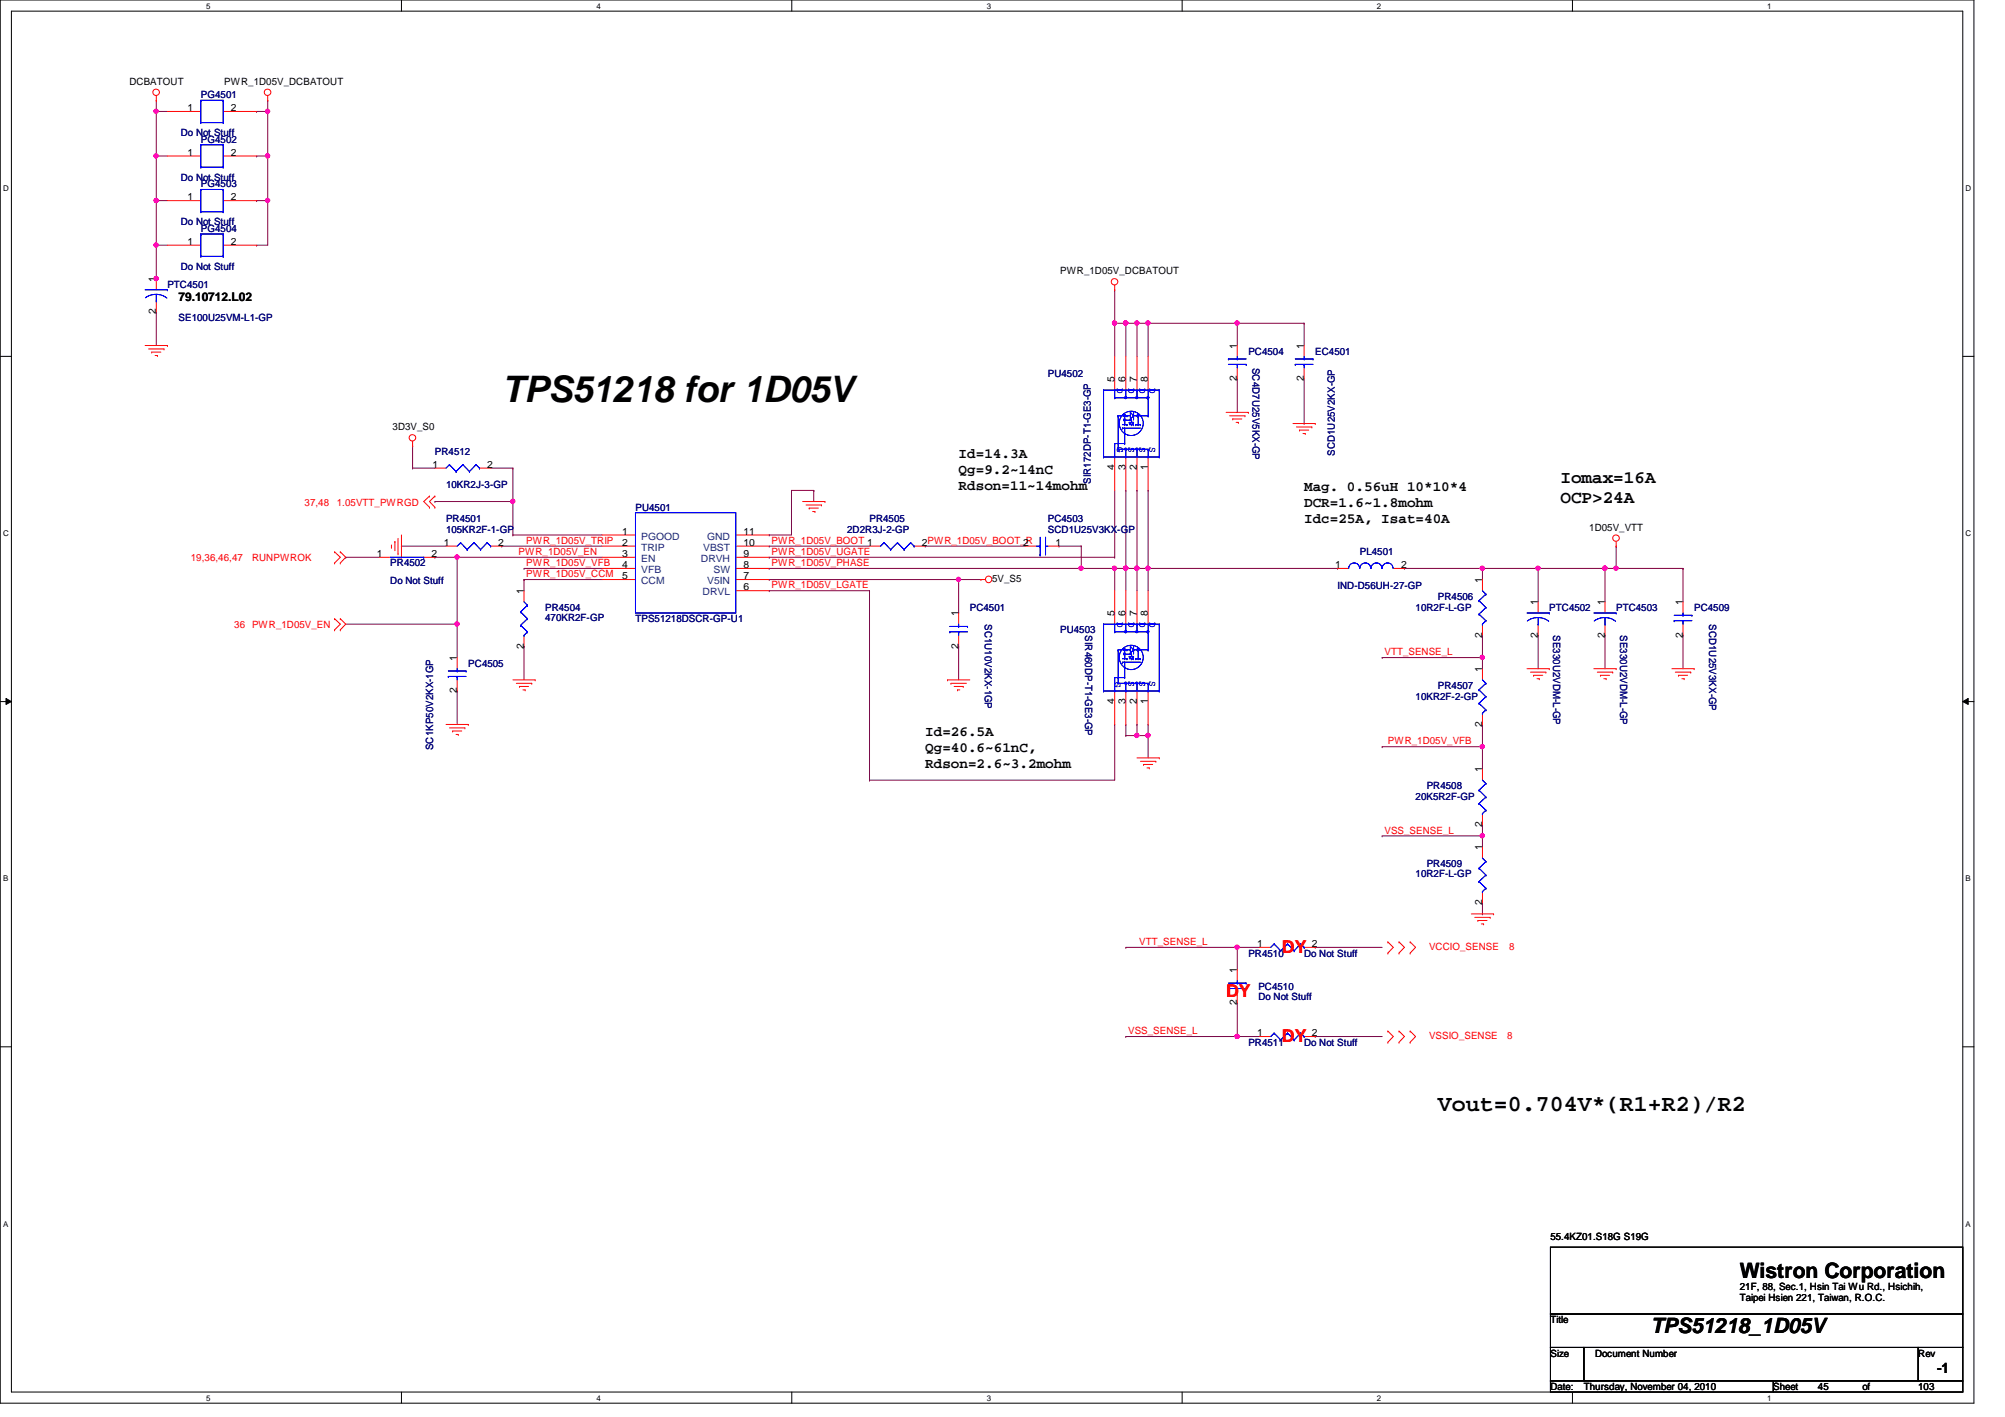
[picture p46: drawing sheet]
<svg xmlns="http://www.w3.org/2000/svg" width="297mm" height="210mm" viewBox="0 0 297 210" stroke-linecap="round" stroke-linejoin="round" font-family="sans-serif">
<defs><g id="words">
<text font-size="5.4" x="74.3" y="59.5">TPS51218 for 1D05V</text>
<text font-size="3.4" x="213" y="164.6">Vout=0.704V*(R1+R2)/R2</text>
<g font-size="3.1">
<text x="257.8" y="189.3">Wistron Corporation</text>
<text x="244.6" y="197.5">TPS51218_1D05V</text>
</g>
<g font-size="2.6">
<text x="231.2" y="71.5">Iomax=16A</text>
<text x="231.2" y="74.5">OCP&gt;24A</text>
</g>
<g font-size="2.6" fill="#f00">
<text x="189.9" y="141.1">DY</text>
<text x="181.6" y="147.7">DY</text>
<text x="189.9" y="154.3">DY</text>
</g>
<g font-size="2.1">
<text x="142" y="67.8">Id=14.3A</text>
<text x="142" y="70.1">Qg=9.2~14nC</text>
<text x="142" y="72.5">Rdson=11~14mohm</text>
<text x="193.2" y="72.7">Mag. 0.56uH 10*10*4</text>
<text x="193.2" y="75.1">DCR=1.6~1.8mohm</text>
<text x="193.2" y="77.5">Idc=25A, Isat=40A</text>
<text x="137.1" y="109.1">Id=26.5A</text>
<text x="137.1" y="111.4">Qg=40.6~61nC,</text>
<text x="137.1" y="113.8">Rdson=2.6~3.2mohm</text>
<text x="287" y="203.4">-1</text>
</g>
<text font-size="1.8" x="26.5" y="44.6">79.10712.L02</text>
<g font-size="1.5">
<text x="19.2" y="12.6">DCBATOUT</text>
<text x="27.8" y="16.5">1</text>
<text x="33.2" y="12.6">PWR_1D05V_DCBATOUT</text>
<text x="34.2" y="16.5">2</text>
<text x="27.8" y="23.1">1</text>
<text x="34.2" y="23.1">2</text>
<text x="27.8" y="29.7">1</text>
<text x="34.2" y="29.7">2</text>
<text x="23.1" y="41.8" transform="rotate(-90 23.1 41.8)">1</text>
<text x="27.8" y="36.3">1</text>
<text x="34.2" y="36.3">2</text>
<text x="157.1" y="40.6">PWR_1D05V_DCBATOUT</text>
<text x="23.1" y="46.6" transform="rotate(-90 23.1 46.6)">2</text>
<text x="183.3" y="51.7" transform="rotate(-90 183.3 51.7)">1</text>
<text x="193.2" y="51.7" transform="rotate(-90 193.2 51.7)">1</text>
<text x="165.1" y="56.6" transform="rotate(-90 165.1 56.6)">5</text>
<text x="166.7" y="56.6" transform="rotate(-90 166.7 56.6)">6</text>
<text x="168.4" y="56.6" transform="rotate(-90 168.4 56.6)">7</text>
<text x="170" y="56.6" transform="rotate(-90 170 56.6)">8</text>
<text x="183.3" y="56.5" transform="rotate(-90 183.3 56.5)">2</text>
<text x="193.2" y="56.5" transform="rotate(-90 193.2 56.5)">2</text>
<text x="58.2" y="63.8">3D3V_S0</text>
<text x="64.1" y="69.3">1</text>
<text x="72.2" y="69.3">2</text>
<text x="165.1" y="69.7" transform="rotate(-90 165.1 69.7)">4</text>
<text x="166.7" y="69.7" transform="rotate(-90 166.7 69.7)">3</text>
<text x="168.4" y="69.7" transform="rotate(-90 168.4 69.7)">2</text>
<text x="170" y="69.7" transform="rotate(-90 170 69.7)">1</text>
<text x="55.8" y="82.5">1</text>
<text x="63.9" y="82.5">2</text>
<text x="65.7" y="80.9">1</text>
<text x="73.8" y="80.9">2</text>
<text x="92.2" y="79.2">1</text>
<text x="92.2" y="80.9">2</text>
<text x="92.2" y="82.5">3</text>
<text x="110.1" y="82.5">9</text>
<text x="110.1" y="80.9">10</text>
<text x="110.1" y="79.2">11</text>
<text x="136.6" y="80.9">2PWR_1D05V_BOOT_R</text>
<text x="151.6" y="80.9">2</text>
<text x="156.4" y="80.9">1</text>
<text x="235.5" y="78.6">1D05V_VTT</text>
<text x="77.6" y="88" transform="rotate(-90 77.6 88)">1</text>
<text x="92.2" y="84.2">4</text>
<text x="92.2" y="85.8">5</text>
<text x="110.1" y="87.5">6</text>
<text x="110.1" y="85.8">7</text>
<text x="110.1" y="84.2">8</text>
<text x="147" y="86.2">5V_S5</text>
<text x="197.8" y="84.2">1</text>
<text x="207.6" y="84.2">2</text>
<text x="219.6" y="86.4" transform="rotate(-90 219.6 86.4)">1</text>
<text x="227.8" y="89.7" transform="rotate(-90 227.8 89.7)">1</text>
<text x="237.7" y="89.7" transform="rotate(-90 237.7 89.7)">1</text>
<text x="249.3" y="89.7" transform="rotate(-90 249.3 89.7)">1</text>
<text x="142" y="91.3" transform="rotate(-90 142 91.3)">1</text>
<text x="165.1" y="91.3" transform="rotate(-90 165.1 91.3)">5</text>
<text x="166.7" y="91.3" transform="rotate(-90 166.7 91.3)">6</text>
<text x="168.4" y="91.3" transform="rotate(-90 168.4 91.3)">7</text>
<text x="170" y="91.3" transform="rotate(-90 170 91.3)">8</text>
<text x="219.6" y="94.4" transform="rotate(-90 219.6 94.4)">2</text>
<text x="227.8" y="94.4" transform="rotate(-90 227.8 94.4)">2</text>
<text x="237.7" y="94.4" transform="rotate(-90 237.7 94.4)">2</text>
<text x="249.3" y="94.4" transform="rotate(-90 249.3 94.4)">2</text>
<text x="67.7" y="97.9" transform="rotate(-90 67.7 97.9)">1</text>
<text x="77.6" y="96.1" transform="rotate(-90 77.6 96.1)">2</text>
<text x="142" y="96.1" transform="rotate(-90 142 96.1)">2</text>
<text x="219.6" y="99.6" transform="rotate(-90 219.6 99.6)">1</text>
<text x="67.7" y="102.7" transform="rotate(-90 67.7 102.7)">2</text>
<text x="165.1" y="104.4" transform="rotate(-90 165.1 104.4)">4</text>
<text x="166.7" y="104.4" transform="rotate(-90 166.7 104.4)">3</text>
<text x="168.4" y="104.4" transform="rotate(-90 168.4 104.4)">2</text>
<text x="170" y="104.4" transform="rotate(-90 170 104.4)">1</text>
<text x="219.6" y="107.7" transform="rotate(-90 219.6 107.7)">2</text>
<text x="219.6" y="114.4" transform="rotate(-90 219.6 114.4)">1</text>
<text x="219.6" y="126" transform="rotate(-90 219.6 126)">1</text>
<text x="219.6" y="122.5" transform="rotate(-90 219.6 122.5)">2</text>
<text x="219.6" y="134.1" transform="rotate(-90 219.6 134.1)">2</text>
<text x="186.3" y="140.3">1</text>
<text x="194.3" y="140.3">2</text>
<text x="183.3" y="148.9" transform="rotate(-90 183.3 148.9)">2</text>
<text x="183.3" y="144.1" transform="rotate(-90 183.3 144.1)">1</text>
<text x="186.3" y="153.5">1</text>
<text x="194.3" y="153.5">2</text>
<text x="229.7" y="183.6">55.4KZ01.S18G S19G</text>
<text x="257.8" y="191.1">21F, 88, Sec.1, Hsin Tai Wu Rd., Hsichih,</text>
<text x="229.7" y="196">Title</text>
<text x="257.8" y="192.8">Taipei Hsien 221, Taiwan, R.O.C.</text>
<text x="229.7" y="201">Size</text>
<text x="236.3" y="201">Document Number</text>
<text x="284.2" y="201">Rev</text>
<text x="229.7" y="205.9">Date:</text>
<text x="234.7" y="205.9">Thursday, November 04, 2010</text>
<text x="262.7" y="205.9">Sheet</text>
<text x="269.3" y="205.9">45</text>
<text x="275.9" y="205.9">of</text>
<text x="284.2" y="205.9">103</text>
</g>
<g font-size="1.5" fill="#000080">
<text x="29.8" y="14.6">PG4501</text>
<text x="26.8" y="20.2">Do Not Stuff</text>
<text x="29.8" y="21.2">PG4502</text>
<text x="26.8" y="26.8">Do Not Stuff</text>
<text x="29.8" y="27.8">PG4503</text>
<text x="26.8" y="33.4">Do Not Stuff</text>
<text x="29.8" y="34.4">PG4504</text>
<text x="26.8" y="40">Do Not Stuff</text>
<text x="24.8" y="42.6">PTC4501</text>
<text x="26.5" y="47.6">SE100U25VM-L1-GP</text>
<text x="185" y="52.5">PC4504</text>
<text x="194.9" y="52.5">EC4501</text>
<text x="155.2" y="55.8">PU4502</text>
<text x="185.5" y="54.5" transform="rotate(90 185.5 54.5)">SC4D7U25V5KX-GP</text>
<text x="64.4" y="67.4">PR4512</text>
<text x="161.6" y="71.7" transform="rotate(-90 161.6 71.7)">SIR172DP-T1-GE3-GP</text>
<text x="197.7" y="67.5" transform="rotate(-90 197.7 67.5)">SCD1U25V2KX-GP</text>
<text x="66.1" y="72.3">10KR2J-3-GP</text>
<text x="66.1" y="77.3">PR4501</text>
<text x="94.1" y="75.6">PU4501</text>
<text x="128.8" y="77.3">PR4505</text>
<text x="155.2" y="77.3">PC4503</text>
<text x="57.8" y="83.9">PR4502</text>
<text x="66.1" y="79">105KR2F-1-GP</text>
<text x="125.5" y="79">2D2R3J-2-GP</text>
<text x="155.2" y="79">SCD1U25V3KX-GP</text>
<text x="201.5" y="82.3">PL4501</text>
<text x="57.8" y="86.5">Do Not Stuff</text>
<text x="198.2" y="87.2">IND-D56UH-27-GP</text>
<text x="213" y="88.9">PR4506</text>
<text x="80.8" y="90.5">PR4504</text>
<text x="80.8" y="92">470KR2F-GP</text>
<text x="94.1" y="92.2">TPS51218DSCR-GP-U1</text>
<text x="143.7" y="90.5">PC4501</text>
<text x="145.9" y="92.5" transform="rotate(90 145.9 92.5)">SC1U10V2KX-1GP</text>
<text x="157.1" y="93.8">PU4503</text>
<text x="160.8" y="94.1" transform="rotate(90 160.8 94.1)">SIR460DP-T1-GE3-GP</text>
<text x="209.7" y="90.5">10R2F-L-GP</text>
<text x="229.5" y="90.5">PTC4502</text>
<text x="230.1" y="94.1" transform="rotate(90 230.1 94.1)">SE330U2VDM-L-GP</text>
<text x="239.4" y="90.5">PTC4503</text>
<text x="240" y="94.1" transform="rotate(90 240 94.1)">SE330U2VDM-L-GP</text>
<text x="251" y="90.5">PC4509</text>
<text x="253.2" y="92.5" transform="rotate(90 253.2 92.5)">SCD1U25V3KX-GP</text>
<text x="69.4" y="98.8">PC4505</text>
<text x="209.7" y="103.7">10KR2F-2-GP</text>
<text x="213" y="102.1">PR4507</text>
<text x="64.2" y="111.1" transform="rotate(-90 64.2 111.1)">SC1KP50V2KX-1GP</text>
<text x="209.7" y="118.6">20K5R2F-GP</text>
<text x="211.4" y="116.9">PR4508</text>
<text x="209.7" y="130">10R2F-L-GP</text>
<text x="211.4" y="128.5">PR4509</text>
<text x="185" y="141.7">PR4510</text>
<text x="193.2" y="141.7">Do Not Stuff</text>
<text x="186.4" y="146.6">PC4510</text>
<text x="186.4" y="148.1">Do Not Stuff</text>
<text x="185" y="154.9">PR4511</text>
<text x="193.2" y="154.9">Do Not Stuff</text>
</g>
<g font-size="1.5" fill="#00f">
<text x="165.5" y="57.4" transform="rotate(90 165.5 57.4)">D</text>
<text x="167.2" y="57.4" transform="rotate(90 167.2 57.4)">D</text>
<text x="168.8" y="57.4" transform="rotate(90 168.8 57.4)">D</text>
<text x="170.3" y="57.4" transform="rotate(90 170.3 57.4)">D</text>
<text x="165.5" y="66.2" transform="rotate(90 165.5 66.2)">G</text>
<text x="167.2" y="66.2" transform="rotate(90 167.2 66.2)">S</text>
<text x="168.8" y="66.2" transform="rotate(90 168.8 66.2)">S</text>
<text x="170.3" y="66.2" transform="rotate(90 170.3 66.2)">S</text>
<text x="165.5" y="92.1" transform="rotate(90 165.5 92.1)">D</text>
<text x="167.2" y="92.1" transform="rotate(90 167.2 92.1)">D</text>
<text x="168.8" y="92.1" transform="rotate(90 168.8 92.1)">D</text>
<text x="170.3" y="92.1" transform="rotate(90 170.3 92.1)">D</text>
<text x="165.2" y="101" transform="rotate(90 165.2 101)">G</text>
<text x="167.2" y="100.9" transform="rotate(90 167.2 100.9)">S</text>
<text x="168.8" y="100.9" transform="rotate(90 168.8 100.9)">S</text>
<text x="170.3" y="100.9" transform="rotate(90 170.3 100.9)">S</text>
</g>
<g font-size="1.5" fill="#f00">
<text x="45.1" y="75">37,48</text>
<text x="49.9" y="75">1.05VTT_PWRGD</text>
<text x="28.3" y="83.1">19,36,46,47</text>
<text x="37.3" y="83.1">RUNPWROK</text>
<text x="76.8" y="82.2">PWR_1D05V_EN</text>
<text x="78" y="83.9">PWR_1D05V_VFB</text>
<text x="78" y="80.6">PWR_1D05V_TRIP</text>
<text x="114.3" y="82.2">PWR_1D05V_UGATE</text>
<text x="114.3" y="80.6">PWR_1D05V_BOOT 1</text>
<text x="114.3" y="83.9">PWR_1D05V_PHASE</text>
<text x="78" y="85.5">PWR_1D05V_CCM</text>
<text x="114.3" y="87.2">PWR_1D05V_LGATE</text>
<text x="34.7" y="93">36 PWR_1D05V_EN</text>
<text x="205.1" y="97.1">VTT_SENSE_L</text>
<text x="205.6" y="110.3">PWR_1D05V_VFB</text>
<text x="205.1" y="123.5">VSS_SENSE_L</text>
<text x="168.8" y="140">VTT_SENSE_L</text>
<text x="211.7" y="140.7">VCCIO_SENSE</text>
<text x="223.6" y="140.7">8</text>
<text x="167.1" y="153.2">VSS_SENSE_L</text>
<text x="211.7" y="153.9">VSSIO_SENSE</text>
<text x="223.3" y="153.9">8</text>
</g>
<g font-size="1.5" fill="#004080">
<text x="95" y="79.9">PGOOD</text>
<text x="95" y="81.6">TRIP</text>
<text x="95" y="83.2">EN</text>
<text x="103.8" y="83.2">DRVH</text>
<text x="104.2" y="81.6">VBST</text>
<text x="104.8" y="79.9">GND</text>
<text x="95" y="84.9">VFB</text>
<text x="95" y="86.5">CCM</text>
<text x="104.1" y="88.2">DRVL</text>
<text x="104.8" y="86.5">V5IN</text>
<text x="105.7" y="84.9">SW</text>
</g>
<g font-size="1.2">
<text x="30.6" y="1.3">5</text>
<text x="88.3" y="1.3">4</text>
<text x="146.2" y="1.3">3</text>
<text x="204" y="1.3">2</text>
<text x="261.8" y="1.3">1</text>
<text x=".5" y="28.3">D</text>
<text x="291.2" y="28.3">D</text>
<text x=".5" y="79.4">C</text>
<text x="291.2" y="79.4">C</text>
<text x=".5" y="130.6">B</text>
<text x="291.2" y="130.6">B</text>
<text x=".5" y="181.7">A</text>
<text x="291.2" y="181.7">A</text>
<text x="30.6" y="207.5">5</text>
<text x="88.3" y="207.5">4</text>
<text x="146.2" y="207.5">3</text>
<text x="204" y="207.5">2</text>
<text x="261.8" y="207.5">1</text>
</g>
</g></defs>
<path d="M0 0h292.4v207.9h-292.4zM1.7 1.7h289.1v204.5h-289.1z" fill="none" stroke="#000" stroke-width=".15"/>
<g fill="#fff">
<path d="M30.6 .2h.6v1.3h-.6z"/>
<path d="M30.6 206.4h.6v1.3h-.6z"/>
</g>
<path d="M59.5 0v1.7M59.5 206.2v1.7" fill="none" stroke="#000" stroke-width=".15"/>
<g fill="#fff">
<path d="M88.3 .2h.6v1.3h-.6z"/>
<path d="M88.3 206.4h.6v1.3h-.6z"/>
</g>
<path d="M117.3 0v1.7M117.3 206.2v1.7" fill="none" stroke="#000" stroke-width=".15"/>
<g fill="#fff">
<path d="M146.2 .2h.6v1.3h-.6z"/>
<path d="M146.2 206.4h.6v1.3h-.6z"/>
</g>
<path d="M175.1 0v1.7M175.1 206.2v1.7" fill="none" stroke="#000" stroke-width=".15"/>
<g fill="#fff">
<path d="M204 .2h.6v1.3h-.6z"/>
<path d="M204 206.4h.6v1.3h-.6z"/>
</g>
<path d="M233 0v1.7M233 206.2v1.7" fill="none" stroke="#000" stroke-width=".15"/>
<g fill="#fff">
<path d="M261.8 .2h.6v1.3h-.6z"/>
<path d="M261.8 206.4h.6v1.3h-.6z"/>
<path d="M.5 27.2h.8v1.3h-.8z"/>
<path d="M291.2 27.2h.8v1.3h-.8z"/>
<path d="M.5 78.4h.8v1.3h-.8z"/>
<path d="M291.2 78.4h.8v1.3h-.8z"/>
</g>
<path d="M0 52.8h1.7M290.8 52.8h1.6" fill="none" stroke="#000" stroke-width=".15"/>
<g fill="#fff">
<path d="M.5 129.5h.7v1.3h-.7z"/>
<path d="M291.2 129.5h.7v1.3h-.7z"/>
</g>
<path d="M0 103.9h1.7M.9 103.5l.8 .4-.8 .5zM290.8 103.9l.8-.4v.9zM290.8 103.9h1.6" fill="none" stroke="#000" stroke-width=".15"/>
<path d="M.9 103.5l.8 .4-.8 .5zM290.8 103.9l.8-.4v.9z" fill="#000"/>
<g fill="#fff">
<path d="M.5 180.6h.7v1.3h-.7z"/>
<path d="M291.2 180.6h.7v1.3h-.7z"/>
</g>
<path d="M0 155.1h1.7M290.8 155.1h1.6" fill="none" stroke="#000" stroke-width=".15"/>
<path d="M61.1 66h.1M61.1 66v3.3M76 79.2h.1M76 79.2h13.2M168.4 84.2h.1M168.4 84.2h1.7M194.9 140.3h.1M194.9 140.3h9.9" fill="none" stroke="#800040" stroke-width=".15"/>
<circle cx="170.1" cy="84.2" r=".32" fill="#f0f"/>
<circle cx="170.1" cy="84.2" r=".32" fill="none" stroke="#f0f" stroke-width=".15"/>
<circle cx="168.4" cy="84.2" r=".32" fill="#f0f"/>
<circle cx="168.4" cy="84.2" r=".32" fill="none" stroke="#f0f" stroke-width=".15"/>
<path d="M166.8 47.9h.1M166.8 47.9v4.9M170.1 47.9h.1M170.1 47.9v4.9M168.4 109h.1M168.4 109h1.7" fill="none" stroke="#800040" stroke-width=".15"/>
<circle cx="166.8" cy="47.9" r=".32" fill="#f0f"/>
<circle cx="166.8" cy="47.9" r=".32" fill="none" stroke="#f0f" stroke-width=".15"/>
<path d="M165.1 47.9h.1M165.1 47.9h1.7" fill="none" stroke="#800040" stroke-width=".15"/>
<circle cx="166.8" cy="47.9" r=".32" fill="#f0f"/>
<circle cx="166.8" cy="47.9" r=".32" fill="none" stroke="#f0f" stroke-width=".15"/>
<circle cx="165.1" cy="47.9" r=".32" fill="#f0f"/>
<circle cx="165.1" cy="47.9" r=".32" fill="none" stroke="#f0f" stroke-width=".15"/>
<path d="M237.8 84.2h.1M237.8 84.2h1.6" fill="none" stroke="#800040" stroke-width=".15"/>
<circle cx="239.4" cy="84.2" r=".32" fill="#f0f"/>
<circle cx="239.4" cy="84.2" r=".32" fill="none" stroke="#f0f" stroke-width=".15"/>
<circle cx="237.8" cy="84.2" r=".32" fill="#f0f"/>
<circle cx="237.8" cy="84.2" r=".32" fill="none" stroke="#f0f" stroke-width=".15"/>
<path d="M165.1 47.9h.1M165.1 47.9v4.9M170.1 47.9h.1M170.1 47.9h13.2" fill="none" stroke="#800040" stroke-width=".15"/>
<circle cx="170.1" cy="47.9" r=".32" fill="#f0f"/>
<circle cx="170.1" cy="47.9" r=".32" fill="none" stroke="#f0f" stroke-width=".15"/>
<g fill="none" stroke="#800040" stroke-width=".15">
<path d="M168.4 47.9h.1M168.4 47.9v4.9M183.3 47.9h.1M183.3 56.1h.1M183.3 47.9v3.3M183.3 56.1v5M117.3 72.6h.1M117.3 72.6v6.6M117.3 72.6h3.3M120.6 72.6h.1M120.6 72.6v1.7M51.2 82.5h.1"/>
<path d="M51.2 82.5h5M64.4 82.5h.1M64.4 82.5h3.3M77.6 95.8h.1M77.6 95.8v4.9M142 85.9h.1M142 85.9h3.3M142 85.9v4.9M160.2 80.9h.1M160.2 80.9v3.3M166.8 84.2h.1M166.8 84.2v3.3"/>
<path d="M170.1 107.3h.1M170.1 107.3v1.7M204.8 110.6h.1M204.8 110.6h14.8M219.6 107.3h.1M219.6 110.6h.1M219.6 107.3v6.6"/>
</g>
<circle cx="219.6" cy="110.6" r=".32" fill="#f0f"/>
<circle cx="219.6" cy="110.6" r=".32" fill="none" stroke="#f0f" stroke-width=".15"/>
<path d="M168.4 72.6h.1M168.4 72.6v11.6h-1.6M166.8 84.2h.1" fill="none" stroke="#800040" stroke-width=".15"/>
<circle cx="168.4" cy="84.2" r=".32" fill="#f0f"/>
<circle cx="168.4" cy="84.2" r=".32" fill="none" stroke="#f0f" stroke-width=".15"/>
<circle cx="166.8" cy="84.2" r=".32" fill="#f0f"/>
<circle cx="166.8" cy="84.2" r=".32" fill="none" stroke="#f0f" stroke-width=".15"/>
<g fill="none" stroke="#800040" stroke-width=".15">
<path d="M76 74.3h.1M76 74.3v4.9M77.6 85.9h.1M77.6 85.9v1.6M77.6 85.9h11.6M114 87.5h.1M114 85.9h.1M114 85.9h28M114 87.5h14.8M128.8 87.5h.1M128.8 87.5v28.1M137.1 80.9h.1"/>
<path d="M137.1 80.9h14.8M142 95.8h.1M142 95.8v4.9"/>
</g>
<circle cx="142" cy="85.8" r=".32" fill="#f0f"/>
<circle cx="142" cy="85.8" r=".32" fill="none" stroke="#f0f" stroke-width=".15"/>
<path d="M64.4 74.3h.1M64.4 74.3h11.6" fill="none" stroke="#800040" stroke-width=".15"/>
<circle cx="76" cy="74.3" r=".32" fill="#f0f"/>
<circle cx="76" cy="74.3" r=".32" fill="none" stroke="#f0f" stroke-width=".15"/>
<path d="M165.1 84.2h.1M165.1 84.2h1.7" fill="none" stroke="#800040" stroke-width=".15"/>
<circle cx="166.8" cy="84.2" r=".32" fill="#f0f"/>
<circle cx="166.8" cy="84.2" r=".32" fill="none" stroke="#f0f" stroke-width=".15"/>
<path d="M114 79.2h.1M114 79.2h3.3M166.8 72.6h.1M166.8 72.6v11.6M114 82.5h.1M114 80.9h.1M114 84.2h.1M114 82.5h51.1M114 80.9h14.8M114 84.2h46.2" fill="none" stroke="#800040" stroke-width=".15"/>
<circle cx="160.2" cy="84.2" r=".32" fill="#f0f"/>
<circle cx="160.2" cy="84.2" r=".32" fill="none" stroke="#f0f" stroke-width=".15"/>
<path d="M170.1 72.6h.1M170.1 72.6v11.6M67.7 82.5h.1M67.7 82.5h21.5M77.6 84.2h.1M77.6 84.2h11.6" fill="none" stroke="#800040" stroke-width=".15"/>
<circle cx="67.7" cy="82.5" r=".32" fill="#f0f"/>
<circle cx="67.7" cy="82.5" r=".32" fill="none" stroke="#f0f" stroke-width=".15"/>
<g fill="none" stroke="#800040" stroke-width=".15">
<path d="M59.5 80.9h.1M59.5 80.9h6.6M67.7 92.5h.1M67.7 92.5v4.9M74.3 80.9h.1M74.3 80.9h14.9M156.9 80.9h.1M156.9 80.9h3.3M168.4 84.2h.1M168.4 84.2v3.3M67.7 102.4h.1M67.7 102.4v4.9"/>
<path d="M165.1 107.3h.1M165.1 107.3v8.3M166.8 107.3h.1M166.8 107.3v1.7M168.4 107.3h.1M168.4 107.3v1.7"/>
</g>
<circle cx="168.4" cy="108.9" r=".32" fill="#f0f"/>
<circle cx="168.4" cy="108.9" r=".32" fill="none" stroke="#f0f" stroke-width=".15"/>
<path d="M170.1 109h.1M170.1 109v3.3" fill="none" stroke="#800040" stroke-width=".15"/>
<circle cx="170.1" cy="108.9" r=".32" fill="#f0f"/>
<circle cx="170.1" cy="108.9" r=".32" fill="none" stroke="#f0f" stroke-width=".15"/>
<path d="M165.1 84.2h.1M165.1 84.2v3.3M170.1 84.2h.1M170.1 84.2v3.3" fill="none" stroke="#800040" stroke-width=".15"/>
<circle cx="165.1" cy="84.2" r=".32" fill="#f0f"/>
<circle cx="165.1" cy="84.2" r=".32" fill="none" stroke="#f0f" stroke-width=".15"/>
<path d="M168.4 47.9h.1M168.4 47.9h1.7M160.2 84.2h.1M160.2 84.2h4.9" fill="none" stroke="#800040" stroke-width=".15"/>
<circle cx="168.4" cy="47.9" r=".32" fill="#f0f"/>
<circle cx="168.4" cy="47.9" r=".32" fill="none" stroke="#f0f" stroke-width=".15"/>
<path d="M165.1 42.9h.1M165.1 42.9v5M166.8 47.9h.1M166.8 47.9h1.6M239.4 80.9h.1M239.4 80.9v3.3M128.8 115.6h.1M128.8 115.6h36.3M166.8 109h.1M166.8 109h1.6" fill="none" stroke="#800040" stroke-width=".15"/>
<circle cx="166.8" cy="47.9" r=".32" fill="#f0f"/>
<circle cx="166.8" cy="47.9" r=".32" fill="none" stroke="#f0f" stroke-width=".15"/>
<path d="M165.1 72.6v9.9M165.1 82.5h.1M170.1 84.2h28.1M198.2 84.2h.1M208.1 84.2h.1M208.1 84.2h11.5M219.6 84.2h.1M219.6 97.4h.1M219.6 84.2v1.7M219.6 94.1v3.3" fill="none" stroke="#800040" stroke-width=".15"/>
<circle cx="219.6" cy="97.4" r=".32" fill="#f0f"/>
<circle cx="219.6" cy="97.4" r=".32" fill="none" stroke="#f0f" stroke-width=".15"/>
<path d="M219.6 135.4h.1M219.6 123.8h.1M219.6 122.2v1.6M219.6 133.7v1.7" fill="none" stroke="#800040" stroke-width=".15"/>
<circle cx="219.6" cy="123.8" r=".32" fill="#f0f"/>
<circle cx="219.6" cy="123.8" r=".32" fill="none" stroke="#f0f" stroke-width=".15"/>
<path d="M204.8 97.4h.1M204.8 97.4h14.8v1.7M219.6 99.1h.1M204.8 123.8h.1M204.8 123.8h14.8v1.7M219.6 125.5h.1M183.3 140.3h.1M183.3 140.3h3.3M194.9 153.5h.1M194.9 153.5h9.9" fill="none" stroke="#800040" stroke-width=".15"/>
<circle cx="183.3" cy="140.3" r=".32" fill="#f0f"/>
<circle cx="183.3" cy="140.3" r=".32" fill="none" stroke="#f0f" stroke-width=".15"/>
<path d="M183.3 153.5h.1M183.3 153.5h3.3" fill="none" stroke="#800040" stroke-width=".15"/>
<circle cx="183.3" cy="153.5" r=".32" fill="#f0f"/>
<circle cx="183.3" cy="153.5" r=".32" fill="none" stroke="#f0f" stroke-width=".15"/>
<g fill="none" stroke="#800040" stroke-width=".15">
<path d="M237.8 94.1h.1M237.8 84.2h.1M237.8 84.2v5M237.8 94.1v5M239.4 84.2h9.9M249.3 84.2h.1M249.3 94.1h.1M249.3 84.2v5M249.3 94.1v5M166.8 140.3h.1M166.8 153.5h.1M166.8 140.3h16.5"/>
<path d="M166.8 153.5h16.5M183.3 140.3h.1M183.3 153.5h.1M183.3 140.3v3.3M183.3 148.6v4.9"/>
</g>
<circle cx="237.8" cy="84.2" r=".32" fill="#f0f"/>
<circle cx="237.8" cy="84.2" r=".32" fill="none" stroke="#f0f" stroke-width=".15"/>
<path d="M219.6 84.2h.1M219.6 84.2h8.3M227.9 94.1h.1M227.9 84.2h.1M227.9 84.2v5M227.9 94.1v5" fill="none" stroke="#800040" stroke-width=".15"/>
<circle cx="219.6" cy="84.2" r=".32" fill="#f0f"/>
<circle cx="219.6" cy="84.2" r=".32" fill="none" stroke="#f0f" stroke-width=".15"/>
<path d="M227.9 84.2h.1M227.9 84.2h9.9" fill="none" stroke="#800040" stroke-width=".15"/>
<circle cx="227.9" cy="84.2" r=".32" fill="#f0f"/>
<circle cx="227.9" cy="84.2" r=".32" fill="none" stroke="#f0f" stroke-width=".15"/>
<path d="M23.2 23.1h.1M23.2 23.1v6.6" fill="none" stroke="#800040" stroke-width=".15"/>
<circle cx="23.1" cy="23.1" r=".32" fill="#f0f"/>
<circle cx="23.1" cy="23.1" r=".32" fill="none" stroke="#f0f" stroke-width=".15"/>
<path d="M23.2 36.3h.1M23.2 36.3v5M38 23.1h.1M38 23.1h1.7" fill="none" stroke="#800040" stroke-width=".15"/>
<circle cx="23.1" cy="41.2" r=".32" fill="#f0f"/>
<circle cx="23.1" cy="41.2" r=".32" fill="none" stroke="#f0f" stroke-width=".15"/>
<circle cx="23.1" cy="36.3" r=".32" fill="#f0f"/>
<circle cx="23.1" cy="36.3" r=".32" fill="none" stroke="#f0f" stroke-width=".15"/>
<path d="M23.2 16.5h.1M23.2 16.5v6.6" fill="none" stroke="#800040" stroke-width=".15"/>
<circle cx="23.1" cy="16.5" r=".32" fill="#f0f"/>
<circle cx="23.1" cy="16.5" r=".32" fill="none" stroke="#f0f" stroke-width=".15"/>
<path d="M23.2 16.5h.1M23.2 16.5h1.6M39.7 16.5h.1M39.7 16.5v6.6" fill="none" stroke="#800040" stroke-width=".15"/>
<circle cx="39.6" cy="16.5" r=".32" fill="#f0f"/>
<circle cx="39.6" cy="16.5" r=".32" fill="none" stroke="#f0f" stroke-width=".15"/>
<path d="M39.7 29.7h.1M39.7 29.7v6.6" fill="none" stroke="#800040" stroke-width=".15"/>
<circle cx="39.6" cy="29.7" r=".32" fill="#f0f"/>
<circle cx="39.6" cy="29.7" r=".32" fill="none" stroke="#f0f" stroke-width=".15"/>
<path d="M23.2 23.1h.1M23.2 36.3h.1M23.2 29.7h.1M23.2 23.1h1.6M23.2 36.3h1.6M23.2 29.7h1.6M39.7 23.1h.1M39.7 23.1v6.6" fill="none" stroke="#800040" stroke-width=".15"/>
<circle cx="39.6" cy="23.1" r=".32" fill="#f0f"/>
<circle cx="39.6" cy="23.1" r=".32" fill="none" stroke="#f0f" stroke-width=".15"/>
<g fill="none" stroke="#800040" stroke-width=".15">
<path d="M23.2 14.9h.1M23.2 14.9v1.6M38 16.5h.1M39.7 14.9h.1M39.7 14.9v1.6h-1.7M23.2 29.7h.1M23.2 29.7v6.6M38 36.3h.1M38 29.7h.1M38 36.3h1.7M38 29.7h1.7M23.2 46.2h.1"/>
<path d="M23.2 46.2v5"/>
</g>
<circle cx="23.1" cy="29.7" r=".32" fill="#f0f"/>
<circle cx="23.1" cy="29.7" r=".32" fill="none" stroke="#f0f" stroke-width=".15"/>
<path d="M61.1 69.3h.1M61.1 69.3h3.3M72.7 69.3h3.3M76 69.3h.1M76 74.3h.1M76 69.3v5M51.2 92.5h16.5M67.7 92.5h.1" fill="none" stroke="#800040" stroke-width=".15"/>
<circle cx="67.7" cy="92.4" r=".32" fill="#f0f"/>
<circle cx="67.7" cy="92.4" r=".32" fill="none" stroke="#f0f" stroke-width=".15"/>
<path d="M183.3 47.9h.1M183.3 47.9h9.9M193.2 47.9h.1M193.2 47.9v3.3M193.2 56.1v6.6M193.2 62.7h.1M67.7 82.5h.1M67.7 82.5v10" fill="none" stroke="#800040" stroke-width=".15"/>
<circle cx="183.3" cy="47.9" r=".32" fill="#f0f"/>
<circle cx="183.3" cy="47.9" r=".32" fill="none" stroke="#f0f" stroke-width=".15"/>
<g fill="none" stroke="#f00" stroke-width=".15">
<path d="M23.2 14.9h.1M23.2 14.2v.7M24.8 16.5h5M33.1 16.5h4.9M39.7 14.9h.1M39.7 14.2v.7M24.8 23.1h5M24.8 29.7h5M33.1 23.1h4.9M33.1 29.7h4.9M21.5 51.2h3.3M22 51.7h2.3"/>
<path d="M22.5 52.2h.1M22.5 52.2h1.3M23 52.7h.3M23.2 41.3v1.6M23.2 44.6v1.6M23.3 52.7h.1M24.3 51.7h.1M24.8 51.2h.1M165.1 42.9h.1M165.1 42.2v.7M183.3 51.2v1.6M183.3 54.5v1.6"/>
<path d="M193.2 51.2v1.6M193.2 54.5v1.6M59 79.8v2.2M59.5 79.2v3.3M61.1 66h.1M61.1 65.4v.6M63.6 73.5h.1M63.6 75.1h.1M63.6 73.5l-.8 .8 .8 .8M64.4 73.5h.1M64.4 75.1h.1M64.4 73.5l-.8 .8 .8 .8"/>
<path d="M89.2 79.2h4.9M109 79.2h5M118.9 74.3h3.3M119.4 74.8h2.3M119.9 75.3h.1M119.9 75.3h1.3M120.4 75.8h.3M120.7 75.8h.1M121.7 74.8h.1M122.2 74.3h.1M181.6 61.1h3.4M182.2 61.6h2.2"/>
<path d="M182.6 62.1h.1M182.6 62.1h1.4M183.1 62.6h.4M183.5 62.6h.1M184.4 61.6h.1M185 61.1h.1M191.6 62.7h3.3M192.1 63.2h2.2M192.5 63.7h.1M192.5 63.7h1.4M193 64.2h.4M193.4 64.2h.1"/>
<path d="M194.3 63.2h.1M194.9 62.7h.1M49.6 83.4h.1M49.6 81.7h.1M49.6 93.3h.1M49.6 91.7h.1M49.6 81.7l.8 .8-.8 .9M49.6 91.7l.8 .8-.8 .8M50.4 81.7h.1M50.4 83.4h.1M50.4 91.7h.1M50.4 93.3h.1"/>
<path d="M50.4 81.7l.8 .8-.8 .9M50.4 91.7l.8 .8-.8 .8M56.2 82.5h1.6M58 81.1h.1M58 80.7v.4M58.5 80.2h.1M58.5 80.2v1.4M59 82h.1M59.5 82.5h.1M62.8 82.5h1.6M66.1 80.9h1.6M67.7 97.4v1.7"/>
<path d="M72.7 80.9h1.6M89.2 85.9h4.9M89.2 84.2h4.9M89.2 82.5h4.9M89.2 80.9h4.9M109 85.9h5M109 84.2h5M109 87.5h5M109 82.5h5M109 80.9h5M128.8 80.9h1.7M135.4 80.9h1.7"/>
<path d="M142 90.8v1.7M142 94.1v1.7M145.3 85.9h.1M145.3 85.9h.7M151.9 80.9h1.7M155.2 80.9h1.7M165.1 87.5v5M166.8 87.5v5M168.4 87.5v5M170.1 87.5v5M198.2 84.2h1.6M206.4 84.2h1.7"/>
<path d="M219.6 99.1v1.6M226.2 99.1h3.3M226.7 99.6h2.3M229 99.6h.1M229.5 99.1h.1M236.1 99.1h3.3M236.6 99.6h2.3M237.8 89.2v1.6M237.8 92.5v1.6M238.9 99.6h.1M239.4 80.9h.1M239.4 99.1h.1"/>
<path d="M239.4 80.2v.7M247.7 99.1h3.3M248.2 99.6h2.3M249.3 89.2v1.6M249.3 92.5v1.6M250.5 99.6h.1M251 99.1h.1M66.1 107.3h3.3M66.6 107.8h2.3M67.1 108.3h.1M67.1 108.3h1.3M67.6 108.8h.3"/>
<path d="M67.7 100.7v1.7M67.9 108.8h.1M68.9 107.8h.1M69.4 107.3h.1M76 100.7h3.3M76.5 101.2h2.3M77 101.7h.1M77 101.7h1.3M77.5 102.2h.3M77.8 102.2h.1M78.8 101.2h.1M79.3 100.7h.1"/>
<path d="M140.4 100.7h.1M140.4 100.7h3.3M140.9 101.2h.1M140.9 101.2h2.3M141.3 101.7h1.4M141.9 102.2h.1M141.9 102.2h.3M142.7 101.7h.1M165.1 102.4v4.9M166.8 102.4v4.9M168.4 112.3h3.3M168.4 102.4v4.9"/>
<path d="M168.9 112.8h2.3M169.4 113.2h.1M169.4 113.2h1.4M169.9 113.7h.4M170.1 102.4v4.9M170.3 113.7h.1M171.2 112.8h.1M171.7 112.3h.1M219.6 105.7v1.6M219.6 113.9v1.7M227.2 100h.1M227.2 100h1.4"/>
<path d="M227.7 100.5h.3M228 100.5h.1M237.1 100h.1M237.1 100h1.4M237.6 100.5h.4M238 100.5h.1M248.7 100h.1M248.7 100h1.3M249.2 100.5h.3M249.5 100.5h.1M205.6 139.5h.1M205.6 139.5l.8 .8-.8 .9"/>
<path d="M207.3 139.5h.1M207.3 139.5l.8 .8-.8 .9M208.9 139.5h.1M208.9 139.5l.8 .8-.8 .9M218 135.4h3.3M218.5 135.9h2.3M218.9 136.4h.1M218.9 136.4h1.4M219.5 136.9h.3M219.6 120.5v1.7M219.6 125.5v1.6M219.6 132.1v1.6"/>
<path d="M219.8 136.9h.1M220.8 135.9h.1M221.3 135.4h.1M183.3 143.6v1.7M183.3 146.9v1.7M186.6 153.5h1.7M186.6 140.3h1.7M193.2 153.5h1.7M193.2 140.3h1.7M205.6 141.2h.1M205.6 154.4h.1M205.6 152.7h.1"/>
<path d="M205.6 152.7l.8 .8-.8 .9M207.3 141.2h.1M207.3 152.7h.1M207.3 154.4h.1M207.3 152.7l.8 .8-.8 .9M208.9 141.2h.1M208.9 154.4h.1M208.9 152.7h.1M208.9 152.7l.8 .8-.8 .9"/>
<circle cx="23.1" cy="13.7" r=".48"/>
<circle cx="39.6" cy="13.7" r=".48"/>
<circle cx="165.1" cy="41.7" r=".48"/>
<circle cx="61.1" cy="64.8" r=".48"/>
<circle cx="239.4" cy="79.7" r=".48"/>
<circle cx="146.5" cy="85.8" r=".48"/>
</g>
<path d="M229.7 184.7h61.1v9.9h-61.1zM229.7 194.6h61.1v5h-61.1zM229.7 199.6h5v5h-5zM234.7 199.6h49.5v5h-49.5zM284.2 199.6h6.6v5h-6.6zM229.7 204.6h33v1.6h-33zM262.7 204.6h28.1v1.6h-28.1z" fill="none" stroke="#000" stroke-width=".15"/>
<g fill="none" stroke="#00f" stroke-width=".15">
<path d="M29.8 14.9h.1M29.8 18.2h.1M29.8 14.9v3.3M29.8 14.9h3.3M29.8 18.2h3.3M33.1 14.9h.1M33.1 18.2h.1M33.1 14.9v3.3M29.8 21.5h.1M29.8 24.8h.1M29.8 28.1h.1M29.8 31.4h.1"/>
<path d="M29.8 21.5v3.3M29.8 28.1v3.3M29.8 21.5h3.3M29.8 24.8h3.3M29.8 28.1h3.3M29.8 31.4h3.3M33.1 21.5h.1M33.1 24.8h.1M33.1 28.1h.1M33.1 31.4h.1M33.1 21.5v3.3M33.1 28.1v3.3"/>
<path d="M21.5 42.9h3.3M23.2 44.6h.1M23.2 43.6a2.44 2.44 0 0 1 1.5 .6M23.2 43.6h-.1a2.57 2.57 0 0 0-1.6 .5M23.2 43.6v1M24.8 42.9h.1M182 53.2h.1M182 53.2h2.6M182 54h2.6M183.3 53.2h.1M183.3 54h.1M183.3 52.8v.4"/>
<path d="M183.3 54v.5M184.6 54h.1M191.9 54h.1M191.9 53.2h2.6M191.9 54h2.6M193.2 53.2h.1M193.2 54h.1M193.2 52.8v.4M193.2 54v.5M194.5 53.2h.1M94.1 75.9h14.9v14.9h-14.9zM154.1 79.6v2.6"/>
<path d="M154.9 79.6h.1M154.9 79.6v2.6M57.8 82.5h5M62.8 82.5h.1M66.4 99.4h2.6M67.7 99.4h.1M67.7 99.1v.3M68.2 80.4h.1M68.2 80.4l-.5 .5M68.2 80.4l1 1M69 99.4h.1M69.2 81.4h.1"/>
<path d="M70.2 80.4h.1M70.2 80.4l-1 1M70.2 80.4l1 1M71.2 81.4h.1M72.2 80.4h.1M72.2 80.4l-1 1M72.2 80.4l.5 .5M72.7 80.9h.1M131 80.4h.1M131 80.4l-.5 .5M131 80.4l.9 1M131.9 81.4h.1"/>
<path d="M133 80.4h.1M133 80.4l-1.1 1M133 80.4l.9 1M133.9 81.4h.1M134.9 80.4h.1M134.9 80.4l-1 1M134.9 80.4l.5 .5M135.4 80.9h.1M140.7 93.6h.1M140.7 92.8h2.6M140.7 93.6h2.6M142 92.8h.1"/>
<path d="M142 93.6h.1M142 92.5v.3M142 93.6v.5M143.3 92.8h.1M153.6 80.9h.5M154.1 80.9h.1M154.1 82.2h.1M154.9 80.9h.1M154.9 80.9h.3M165.1 93.6h.1M165.1 92.5h.1M165.1 93.6h5"/>
<path d="M165.1 92.5v1.1M165.6 96.3h.1M165.6 96.3h1.9M165.6 96.3v4.9M166.3 98.1h.1M166.3 97.6h.7M166.3 98.1h2.6M166.6 96.3h.1M166.6 97.2h.1M166.6 97.6h.1M166.6 96.9h.1M166.6 96.3v1.3"/>
<path d="M166.6 98.1v2.3M166.6 96.9h1M167 96.3h.1M167 97.6h.1M167.3 97.2h.1M167.3 97.6h.6M167.3 97.2h.6M167.3 97.2l.3 .4M167.5 96.7h.1M167.5 95.8h.1M167.5 97.2h.1M167.5 95.8v.9"/>
<path d="M167.5 95.8l.4 .5M167.6 97.6h.1M167.6 97.1h.1M167.6 96.9h.1M167.6 96.9v.3M167.9 95.8h.1M167.9 96.7h.1M167.9 96.3h.1M167.9 97.6h.1M167.9 97.2h.1M167.9 95.8v.9M167.9 96.3l-.4 .4"/>
<path d="M167.9 96.3h2.2M167.9 97.2l-.3 .4M168.3 97.6h.1M168.3 97.6h.6M168.6 97.6h.1M168.6 96.3v1.3M168.9 97.6h.1M170.1 96.3h.1M170.1 92.5v3.8M199.8 84.2a.8 .8 0 0 1 .8-.8 .8 .8 0 0 1 .8 .8M201.5 84.2a.8 .8 0 0 1 .8-.8 .8 .8 0 0 1 .8 .8M203.1 84.2a.8 .8 0 0 1 .8-.8 .8 .8 0 0 1 .8 .8"/>
<path d="M204.8 84.2a.8 .8 0 0 1 .8-.8 .8 .8 0 0 1 .8 .8M236.1 90.8h3.3M237.8 92.5h.1M237.8 91.5a2.44 2.44 0 0 1 1.5 .5M237.8 91.5h-.1a2.57 2.57 0 0 0-1.5 .5M237.8 91.5v1M239.4 90.8h.1M248 91.9h.1M248 91.1h2.7M248 91.9h2.7M249.3 91.1h.1M249.3 91.9h.1"/>
<path d="M249.3 90.8v.3M249.3 91.9v.6M250.7 91.1h.1M66.4 100.2h.1M66.4 100.2h2.6M67.7 100.2h.1M67.7 100.2v.5M165.1 100.4h.1M165.1 102.4h.1M165.1 100.4v2M165.1 100.4h1.5M165.6 101.2h.1"/>
<path d="M165.6 101.2h4.5M166.6 100.4h.1M166.8 102.4h.1M166.8 101.2v1.2M168.4 101.2h.1M168.4 101.2v1.2M170.1 101.2h.1M170.1 102.4h.1M170.1 101.2v1.2M219.1 117.1h.1M219.1 119h.1M219.1 102.2h.1"/>
<path d="M219.1 104.2h.1M219.1 117.1l1 1M219.1 119l1 1M219.1 102.2l1 1M219.1 104.2l1 1M219.6 105.7h.1M219.6 115.6l.5 .5M219.6 100.7l.5 .5M220.1 116.1h.1M220.1 118.1h.1M220.1 101.2h.1M220.1 103.2h.1"/>
<path d="M220.1 105.2h.1M220.1 116.1l-1 1M220.1 118.1l-1 .9M220.1 101.2l-1 1M220.1 103.2l-1 1M220.1 105.2l-.5 .5M188.8 139.8h.1M188.8 139.8l-.5 .5M188.8 139.8l.9 1M190.8 139.8h.1M190.8 139.8l-1.1 1M190.8 139.8l.9 1"/>
<path d="M192.7 139.8h.1M192.7 139.8l-1 1M192.7 139.8l.5 .5M219.1 128.6h.1M219.1 130.6h.1M219.1 128.6l1 1M219.1 130.6l1 1M219.6 132.1h.1M219.6 120.5h.1M219.6 127.1l.5 .5M220.1 127.6h.1M220.1 129.6h.1"/>
<path d="M220.1 131.6h.1M220.1 120h.1M220.1 127.6l-1 1M220.1 129.6l-1 1M220.1 131.6l-.5 .5M220.1 120l-.5 .5M182 146.4h.1M182 145.6h2.6M182 146.4h2.6M183.3 145.6h.1M183.3 146.4h.1M183.3 145.3v.3"/>
<path d="M183.3 146.4v.5M184.6 145.6h.1M188.8 153h.1M188.8 153l-.5 .5M188.8 153l.9 1.1M189.7 154.1h.1M189.7 140.8h.1M190.8 153h.1M190.8 153l-1.1 1.1M190.8 153l.9 1.1M191.7 154.1h.1M191.7 140.8h.1"/>
<path d="M192.7 153h.1M192.7 153l-1 1.1M192.7 153l.5 .5M193.2 153.5h.1M193.2 140.3h.1"/>
<circle cx="167.6" cy="97.4" r="1.79"/>
</g>
<path d="M168.3 101.1h.2v.2h-.2z" fill-rule="evenodd" fill="#00f"/>
<path d="M168.3 101.1h.2v.2h-.2z" fill="none" stroke="#00f" stroke-width=".15"/>
<path d="M166.7 101.1h.2v.2h-.2z" fill-rule="evenodd" fill="#00f"/>
<path d="M166.7 101.1h.2v.2h-.2z" fill="none" stroke="#00f" stroke-width=".15"/>
<path d="M166.7 93.5h.2v.2h-.2z" fill-rule="evenodd" fill="#00f"/>
<path d="M166.7 93.5h.2v.2h-.2z" fill="none" stroke="#00f" stroke-width=".15"/>
<path d="M168.3 93.5h.2v.2h-.2z" fill-rule="evenodd" fill="#00f"/>
<g fill="none" stroke="#00f" stroke-width=".15">
<path d="M163.5 92.5h.1M163.5 92.5h8.2M163.5 92.5v9.9M166.8 93.6h.1M166.8 92.5v1.1M168.3 93.5h.2v.2h-.2zM168.4 92.5h.1M168.4 92.5v1.1M171.7 92.5h.1M171.7 92.5v9.9M163.5 102.4h.1M163.5 102.4h8.2"/>
<path d="M171.7 102.4h.1"/>
</g>
<path d="M166.5 96.8h.2v.2h-.2z" fill-rule="evenodd" fill="#00f"/>
<path d="M166.5 96.8h.2v.2h-.2z" fill="none" stroke="#00f" stroke-width=".15"/>
<path d="M166.5 96.1h.2v.2h-.2z" fill-rule="evenodd" fill="#00f"/>
<path d="M166.5 96.1h.2v.2h-.2z" fill="none" stroke="#00f" stroke-width=".15"/>
<path d="M168.5 96.1h.2v.2h-.2z" fill-rule="evenodd" fill="#00f"/>
<path d="M168.5 96.1h.2v.2h-.2z" fill="none" stroke="#00f" stroke-width=".15"/>
<path d="M170 93.5h.2v.2h-.2z" fill-rule="evenodd" fill="#00f"/>
<g fill="none" stroke="#00f" stroke-width=".15">
<path d="M165.1 93.6h.1M165.1 92.5h.1M165.1 93.6h5M165.1 92.5v1.1M165.6 96.3h.1M165.6 96.3h1.9M165.6 96.3v4.9M166.3 98.1h.1M166.3 97.6h.7M166.3 98.1h2.6M166.6 96.3h.1M166.6 97.2h.1"/>
<path d="M166.6 97.6h.1M166.6 96.9h.1M166.6 96.3v1.3M166.6 98.1v2.3M166.6 96.9h1M167 96.3h.1M167 97.6h.1M167.3 97.2h.1M167.3 97.6h.6M167.3 97.2h.6M167.3 97.2l.3 .4M167.5 96.7h.1"/>
<path d="M167.5 95.8h.1M167.5 97.2h.1M167.5 95.8v.9M167.5 95.8l.4 .5M167.6 97.6h.1M167.6 97.1h.1M167.6 96.9h.1M167.6 96.9v.3M167.9 95.8h.1M167.9 96.7h.1M167.9 96.3h.1M167.9 97.6h.1"/>
<path d="M167.9 97.2h.1M167.9 95.8v.9M167.9 96.3l-.4 .4M167.9 96.3h2.2M167.9 97.2l-.3 .4M168.3 97.6h.1M168.3 97.6h.6M168.6 97.6h.1M168.6 96.3v1.3M168.9 97.6h.1M170 93.5h.2v.2h-.2zM170.1 96.3h.1"/>
<path d="M170.1 92.5v3.8M165.1 100.4h.1M165.1 102.4h.1M165.1 100.4v2M165.1 100.4h1.5M165.6 101.2h.1M165.6 101.2h4.5M166.6 100.4h.1M166.8 102.4h.1M166.8 101.2v1.2M168.4 101.2h.1M168.4 101.2v1.2"/>
<path d="M170.1 101.2h.1M170.1 102.4h.1M170.1 101.2v1.2"/>
<circle cx="167.6" cy="97.4" r="1.79"/>
</g>
<path d="M168.3 101.1h.2v.2h-.2z" fill-rule="evenodd" fill="#00f"/>
<path d="M168.3 101.1h.2v.2h-.2z" fill="none" stroke="#00f" stroke-width=".15"/>
<path d="M166.7 101.1h.2v.2h-.2z" fill-rule="evenodd" fill="#00f"/>
<path d="M166.7 101.1h.2v.2h-.2z" fill="none" stroke="#00f" stroke-width=".15"/>
<path d="M166.7 93.5h.2v.2h-.2z" fill-rule="evenodd" fill="#00f"/>
<path d="M166.7 93.5h.2v.2h-.2z" fill="none" stroke="#00f" stroke-width=".15"/>
<path d="M168.3 93.5h.2v.2h-.2z" fill-rule="evenodd" fill="#00f"/>
<g fill="none" stroke="#00f" stroke-width=".15">
<path d="M163.5 92.5h.1M163.5 92.5h8.2M163.5 92.5v9.9M166.8 93.6h.1M166.8 92.5v1.1M168.3 93.5h.2v.2h-.2zM168.4 92.5h.1M168.4 92.5v1.1M171.7 92.5h.1M171.7 92.5v9.9M163.5 102.4h.1M163.5 102.4h8.2"/>
<path d="M171.7 102.4h.1"/>
</g>
<path d="M166.5 96.8h.2v.2h-.2z" fill-rule="evenodd" fill="#00f"/>
<path d="M166.5 96.8h.2v.2h-.2z" fill="none" stroke="#00f" stroke-width=".15"/>
<path d="M166.5 96.1h.2v.2h-.2z" fill-rule="evenodd" fill="#00f"/>
<path d="M166.5 96.1h.2v.2h-.2z" fill="none" stroke="#00f" stroke-width=".15"/>
<path d="M168.5 96.1h.2v.2h-.2z" fill-rule="evenodd" fill="#00f"/>
<path d="M168.5 96.1h.2v.2h-.2z" fill="none" stroke="#00f" stroke-width=".15"/>
<path d="M170 93.5h.2v.2h-.2z" fill-rule="evenodd" fill="#00f"/>
<g fill="none" stroke="#00f" stroke-width=".15">
<path d="M165.1 58.9h.1M165.1 57.8h.1M165.1 58.9h5M165.1 57.8v1.1M170.1 57.8v3.8M165.1 65.7h.1M165.1 67.7h.1M165.1 65.7v2M165.1 65.7h1.5M165.6 61.6h.1M165.6 66.5h.1M165.6 61.6h1.9"/>
<path d="M165.6 61.6v4.9M165.6 66.5h4.5M166.3 63.4h.1M166.3 62.9h.7M166.3 63.4h2.6M166.6 61.6h.1M166.6 62.6h.1M166.6 62.9h.1M166.6 62.2h.1M166.6 65.7h.1M166.6 61.6v1.3M166.6 63.4v2.3"/>
<path d="M166.6 62.2h1M166.8 67.7h.1M166.8 66.5v1.2M167 61.6h.1M167 62.9h.1M167.3 62.6h.1M167.3 62.9h.6M167.3 62.6h.6M167.3 62.6l.3 .3M167.5 62.1h.1M167.5 61.1h.1M167.5 62.6h.1"/>
<path d="M167.5 61.1v1M167.5 61.1l.4 .5M167.6 62.9h.1M167.6 62.4h.1M167.6 62.2h.1M167.6 62.2v.4M167.9 61.1h.1M167.9 62.1h.1M167.9 61.6h.1M167.9 62.9h.1M167.9 62.6h.1M167.9 61.1v1"/>
<path d="M167.9 61.6l-.4 .5M167.9 61.6h2.2M167.9 62.6l-.3 .3M168.3 62.9h.1M168.3 62.9h.6M168.4 66.5h.1M168.4 66.5v1.2M168.6 62.9h.1M168.6 61.6v1.3M168.9 62.9h.1M170.1 66.5h.1M170.1 67.7h.1"/>
<path d="M170.1 61.6h.1M170.1 66.5v1.2M170 93.5h.2v.2h-.2z"/>
<circle cx="167.6" cy="62.7" r="1.79"/>
</g>
<path d="M165.1 52.8v5M166.8 52.8v5M168.4 52.8v5M170.1 52.8v5M165.1 67.7v4.9M166.8 67.7v4.9M168.4 67.7v4.9M170.1 67.7v4.9" fill="none" stroke="#f00" stroke-width=".15"/>
<path d="M168.3 66.4h.2v.2h-.2z" fill-rule="evenodd" fill="#00f"/>
<path d="M168.3 66.4h.2v.2h-.2z" fill="none" stroke="#00f" stroke-width=".15"/>
<path d="M166.7 66.4h.2v.2h-.2z" fill-rule="evenodd" fill="#00f"/>
<path d="M166.7 66.4h.2v.2h-.2z" fill="none" stroke="#00f" stroke-width=".15"/>
<path d="M166.7 58.8h.2v.2h-.2z" fill-rule="evenodd" fill="#00f"/>
<path d="M166.7 58.8h.2v.2h-.2z" fill="none" stroke="#00f" stroke-width=".15"/>
<path d="M168.3 58.8h.2v.2h-.2z" fill-rule="evenodd" fill="#00f"/>
<path d="M163.5 57.8h.1M163.5 57.8h8.2M163.5 57.8v9.9M168.3 58.8h.2v.2h-.2zM168.4 57.8h.1M168.4 57.8v1.1M171.7 57.8h.1M171.7 57.8v9.9M163.5 67.7h.1M163.5 67.7h8.2M171.7 67.7h.1" fill="none" stroke="#00f" stroke-width=".15"/>
<path d="M166.5 62.1h.2v.2h-.2z" fill-rule="evenodd" fill="#00f"/>
<path d="M166.5 62.1h.2v.2h-.2z" fill="none" stroke="#00f" stroke-width=".15"/>
<path d="M166.5 61.5h.2v.2h-.2z" fill-rule="evenodd" fill="#00f"/>
<path d="M166.5 61.5h.2v.2h-.2z" fill="none" stroke="#00f" stroke-width=".15"/>
<path d="M168.5 61.5h.2v.2h-.2z" fill-rule="evenodd" fill="#00f"/>
<path d="M168.5 61.5h.2v.2h-.2z" fill="none" stroke="#00f" stroke-width=".15"/>
<path d="M170 58.8h.2v.2h-.2z" fill-rule="evenodd" fill="#00f"/>
<g fill="none" stroke="#00f" stroke-width=".15">
<path d="M165.1 58.9h.1M165.1 57.8h.1M165.1 58.9h5M165.1 57.8v1.1M166.8 57.8h.1M166.8 57.8v1.1M170 58.8h.2v.2h-.2zM170.1 57.8v3.8M165.1 65.7h.1M165.1 67.7h.1M165.1 65.7v2M165.1 65.7h1.5"/>
<path d="M165.6 61.6h.1M165.6 66.5h.1M165.6 61.6h1.9M165.6 61.6v4.9M165.6 66.5h4.5M166.3 63.4h.1M166.3 62.9h.7M166.3 63.4h2.6M166.6 61.6h.1M166.6 62.6h.1M166.6 62.9h.1M166.6 62.2h.1"/>
<path d="M166.6 65.7h.1M166.6 61.6v1.3M166.6 63.4v2.3M166.6 62.2h1M166.8 67.7h.1M166.8 66.5v1.2M167 61.6h.1M167 62.9h.1M167.3 62.6h.1M167.3 62.9h.6M167.3 62.6h.6M167.3 62.6l.3 .3"/>
<path d="M167.5 62.1h.1M167.5 61.1h.1M167.5 62.6h.1M167.5 61.1v1M167.5 61.1l.4 .5M167.6 62.9h.1M167.6 62.4h.1M167.6 62.2h.1M167.6 62.2v.4M167.9 61.1h.1M167.9 62.1h.1M167.9 61.6h.1"/>
<path d="M167.9 62.9h.1M167.9 62.6h.1M167.9 61.1v1M167.9 61.6l-.4 .5M167.9 61.6h2.2M167.9 62.6l-.3 .3M168.3 62.9h.1M168.3 62.9h.6M168.4 66.5h.1M168.4 66.5v1.2M168.6 62.9h.1M168.6 61.6v1.3"/>
<path d="M168.9 62.9h.1M170.1 66.5h.1M170.1 67.7h.1M170.1 61.6h.1M170.1 66.5v1.2"/>
<circle cx="167.6" cy="62.7" r="1.79"/>
</g>
<path d="M168.3 66.4h.2v.2h-.2z" fill-rule="evenodd" fill="#00f"/>
<path d="M168.3 66.4h.2v.2h-.2z" fill="none" stroke="#00f" stroke-width=".15"/>
<path d="M166.7 66.4h.2v.2h-.2z" fill-rule="evenodd" fill="#00f"/>
<path d="M166.7 66.4h.2v.2h-.2z" fill="none" stroke="#00f" stroke-width=".15"/>
<path d="M166.7 58.8h.2v.2h-.2z" fill-rule="evenodd" fill="#00f"/>
<path d="M166.7 58.8h.2v.2h-.2z" fill="none" stroke="#00f" stroke-width=".15"/>
<path d="M168.3 58.8h.2v.2h-.2z" fill-rule="evenodd" fill="#00f"/>
<path d="M163.5 57.8h.1M163.5 57.8h8.2M163.5 57.8v9.9M168.3 58.8h.2v.2h-.2zM168.4 57.8h.1M168.4 57.8v1.1M171.7 57.8h.1M171.7 57.8v9.9M163.5 67.7h.1M163.5 67.7h8.2M171.7 67.7h.1" fill="none" stroke="#00f" stroke-width=".15"/>
<path d="M166.5 62.1h.2v.2h-.2z" fill-rule="evenodd" fill="#00f"/>
<path d="M166.5 62.1h.2v.2h-.2z" fill="none" stroke="#00f" stroke-width=".15"/>
<path d="M166.5 61.5h.2v.2h-.2z" fill-rule="evenodd" fill="#00f"/>
<path d="M166.5 61.5h.2v.2h-.2z" fill="none" stroke="#00f" stroke-width=".15"/>
<path d="M168.5 61.5h.2v.2h-.2z" fill-rule="evenodd" fill="#00f"/>
<path d="M168.5 61.5h.2v.2h-.2z" fill="none" stroke="#00f" stroke-width=".15"/>
<path d="M170 58.8h.2v.2h-.2z" fill-rule="evenodd" fill="#00f"/>
<g fill="none" stroke="#00f" stroke-width=".15">
<path d="M29.8 34.7h.1M29.8 38h.1M29.8 34.7v3.3M29.8 34.7h3.3M29.8 38h3.3M33.1 34.7h.1M33.1 38h.1M33.1 34.7v3.3M166.8 57.8h.1M166.8 57.8v1.1M170 58.8h.2v.2h-.2zM66.6 68.8h.1"/>
<path d="M66.6 68.8l-.5 .5M66.6 68.8l1 1M67.6 69.8h.1M68.6 68.8h.1M68.6 68.8l-1 1M68.6 68.8l1 1M69.6 69.8h.1M70.5 68.8h.1M70.5 68.8l-.9 1M70.5 68.8l.5 .5M71 69.3h.1M77.1 90.6h.1"/>
<path d="M77.1 92.6h.1M77.1 90.6l1 1.1M77.1 92.6l1 1M77.6 94.1h.1M77.6 89.2l.5 .5M78.1 89.7h.1M78.1 91.7h.1M78.1 93.6h.1M78.1 89.7l-1 .9M78.1 91.7l-1 .9M78.1 93.6l-.5 .5M219.1 89h.1"/>
<path d="M219.1 91h.1M219.1 89l1 1M219.1 91l1 .9M219.6 92.5h.1M219.6 87.5l.5 .5M220.1 88h.1M220.1 90h.1M220.1 91.9h.1M220.1 88l-1 1M220.1 90l-1 1M220.1 91.9l-.5 .6M226.2 90.8h3.3"/>
<path d="M227.9 92.5h.1M227.9 91.5a2.44 2.44 0 0 1 1.5 .5M227.9 91.5h-.1a2.57 2.57 0 0 0-1.5 .5M227.9 91.5v1M229.5 90.8h.1"/>
</g>
<path d="M24.8 36.3h5M33.1 36.3h4.9M64.4 69.3h1.7M71 69.3h1.7M77.6 87.5v1.7M77.6 94.1v1.7M219.6 85.9v1.6M219.6 92.5v1.6M227.9 89.2v1.6M227.9 92.5v1.6" fill="none" stroke="#f00" stroke-width=".15"/>
<circle cx="170.1" cy="84.2" r=".32" fill="#f0f"/>
<circle cx="170.1" cy="84.2" r=".32" fill="none" stroke="#f0f" stroke-width=".15"/>
<circle cx="168.4" cy="84.2" r=".32" fill="#f0f"/>
<circle cx="168.4" cy="84.2" r=".32" fill="none" stroke="#f0f" stroke-width=".15"/>
<circle cx="166.8" cy="47.9" r=".32" fill="#f0f"/>
<circle cx="166.8" cy="47.9" r=".32" fill="none" stroke="#f0f" stroke-width=".15"/>
<circle cx="166.8" cy="47.9" r=".32" fill="#f0f"/>
<circle cx="166.8" cy="47.9" r=".32" fill="none" stroke="#f0f" stroke-width=".15"/>
<circle cx="165.1" cy="47.9" r=".32" fill="#f0f"/>
<circle cx="165.1" cy="47.9" r=".32" fill="none" stroke="#f0f" stroke-width=".15"/>
<circle cx="239.4" cy="84.2" r=".32" fill="#f0f"/>
<circle cx="239.4" cy="84.2" r=".32" fill="none" stroke="#f0f" stroke-width=".15"/>
<circle cx="237.8" cy="84.2" r=".32" fill="#f0f"/>
<circle cx="237.8" cy="84.2" r=".32" fill="none" stroke="#f0f" stroke-width=".15"/>
<circle cx="170.1" cy="47.9" r=".32" fill="#f0f"/>
<circle cx="170.1" cy="47.9" r=".32" fill="none" stroke="#f0f" stroke-width=".15"/>
<circle cx="219.6" cy="110.6" r=".32" fill="#f0f"/>
<circle cx="219.6" cy="110.6" r=".32" fill="none" stroke="#f0f" stroke-width=".15"/>
<circle cx="168.4" cy="84.2" r=".32" fill="#f0f"/>
<circle cx="168.4" cy="84.2" r=".32" fill="none" stroke="#f0f" stroke-width=".15"/>
<circle cx="166.8" cy="84.2" r=".32" fill="#f0f"/>
<circle cx="166.8" cy="84.2" r=".32" fill="none" stroke="#f0f" stroke-width=".15"/>
<circle cx="142" cy="85.8" r=".32" fill="#f0f"/>
<circle cx="142" cy="85.8" r=".32" fill="none" stroke="#f0f" stroke-width=".15"/>
<circle cx="76" cy="74.3" r=".32" fill="#f0f"/>
<circle cx="76" cy="74.3" r=".32" fill="none" stroke="#f0f" stroke-width=".15"/>
<circle cx="166.8" cy="84.2" r=".32" fill="#f0f"/>
<circle cx="166.8" cy="84.2" r=".32" fill="none" stroke="#f0f" stroke-width=".15"/>
<circle cx="160.2" cy="84.2" r=".32" fill="#f0f"/>
<circle cx="160.2" cy="84.2" r=".32" fill="none" stroke="#f0f" stroke-width=".15"/>
<circle cx="67.7" cy="82.5" r=".32" fill="#f0f"/>
<circle cx="67.7" cy="82.5" r=".32" fill="none" stroke="#f0f" stroke-width=".15"/>
<circle cx="168.4" cy="108.9" r=".32" fill="#f0f"/>
<circle cx="168.4" cy="108.9" r=".32" fill="none" stroke="#f0f" stroke-width=".15"/>
<circle cx="170.1" cy="108.9" r=".32" fill="#f0f"/>
<circle cx="170.1" cy="108.9" r=".32" fill="none" stroke="#f0f" stroke-width=".15"/>
<circle cx="165.1" cy="84.2" r=".32" fill="#f0f"/>
<circle cx="165.1" cy="84.2" r=".32" fill="none" stroke="#f0f" stroke-width=".15"/>
<circle cx="168.4" cy="47.9" r=".32" fill="#f0f"/>
<circle cx="168.4" cy="47.9" r=".32" fill="none" stroke="#f0f" stroke-width=".15"/>
<circle cx="166.8" cy="47.9" r=".32" fill="#f0f"/>
<circle cx="166.8" cy="47.9" r=".32" fill="none" stroke="#f0f" stroke-width=".15"/>
<circle cx="219.6" cy="97.4" r=".32" fill="#f0f"/>
<circle cx="219.6" cy="97.4" r=".32" fill="none" stroke="#f0f" stroke-width=".15"/>
<circle cx="219.6" cy="123.8" r=".32" fill="#f0f"/>
<circle cx="219.6" cy="123.8" r=".32" fill="none" stroke="#f0f" stroke-width=".15"/>
<circle cx="183.3" cy="140.3" r=".32" fill="#f0f"/>
<circle cx="183.3" cy="140.3" r=".32" fill="none" stroke="#f0f" stroke-width=".15"/>
<circle cx="183.3" cy="153.5" r=".32" fill="#f0f"/>
<circle cx="183.3" cy="153.5" r=".32" fill="none" stroke="#f0f" stroke-width=".15"/>
<circle cx="237.8" cy="84.2" r=".32" fill="#f0f"/>
<circle cx="237.8" cy="84.2" r=".32" fill="none" stroke="#f0f" stroke-width=".15"/>
<circle cx="219.6" cy="84.2" r=".32" fill="#f0f"/>
<circle cx="219.6" cy="84.2" r=".32" fill="none" stroke="#f0f" stroke-width=".15"/>
<circle cx="227.9" cy="84.2" r=".32" fill="#f0f"/>
<circle cx="227.9" cy="84.2" r=".32" fill="none" stroke="#f0f" stroke-width=".15"/>
<circle cx="23.1" cy="23.1" r=".32" fill="#f0f"/>
<circle cx="23.1" cy="23.1" r=".32" fill="none" stroke="#f0f" stroke-width=".15"/>
<circle cx="23.1" cy="41.2" r=".32" fill="#f0f"/>
<circle cx="23.1" cy="41.2" r=".32" fill="none" stroke="#f0f" stroke-width=".15"/>
<circle cx="23.1" cy="36.3" r=".32" fill="#f0f"/>
<circle cx="23.1" cy="36.3" r=".32" fill="none" stroke="#f0f" stroke-width=".15"/>
<circle cx="23.1" cy="16.5" r=".32" fill="#f0f"/>
<circle cx="23.1" cy="16.5" r=".32" fill="none" stroke="#f0f" stroke-width=".15"/>
<circle cx="39.6" cy="16.5" r=".32" fill="#f0f"/>
<circle cx="39.6" cy="16.5" r=".32" fill="none" stroke="#f0f" stroke-width=".15"/>
<circle cx="39.6" cy="29.7" r=".32" fill="#f0f"/>
<circle cx="39.6" cy="29.7" r=".32" fill="none" stroke="#f0f" stroke-width=".15"/>
<circle cx="39.6" cy="23.1" r=".32" fill="#f0f"/>
<circle cx="39.6" cy="23.1" r=".32" fill="none" stroke="#f0f" stroke-width=".15"/>
<circle cx="23.1" cy="29.7" r=".32" fill="#f0f"/>
<circle cx="23.1" cy="29.7" r=".32" fill="none" stroke="#f0f" stroke-width=".15"/>
<circle cx="67.7" cy="92.4" r=".32" fill="#f0f"/>
<circle cx="67.7" cy="92.4" r=".32" fill="none" stroke="#f0f" stroke-width=".15"/>
<circle cx="183.3" cy="47.9" r=".32" fill="#f0f"/>
<circle cx="183.3" cy="47.9" r=".32" fill="none" stroke="#f0f" stroke-width=".15"/>
<use href="#words"/>
</svg>
